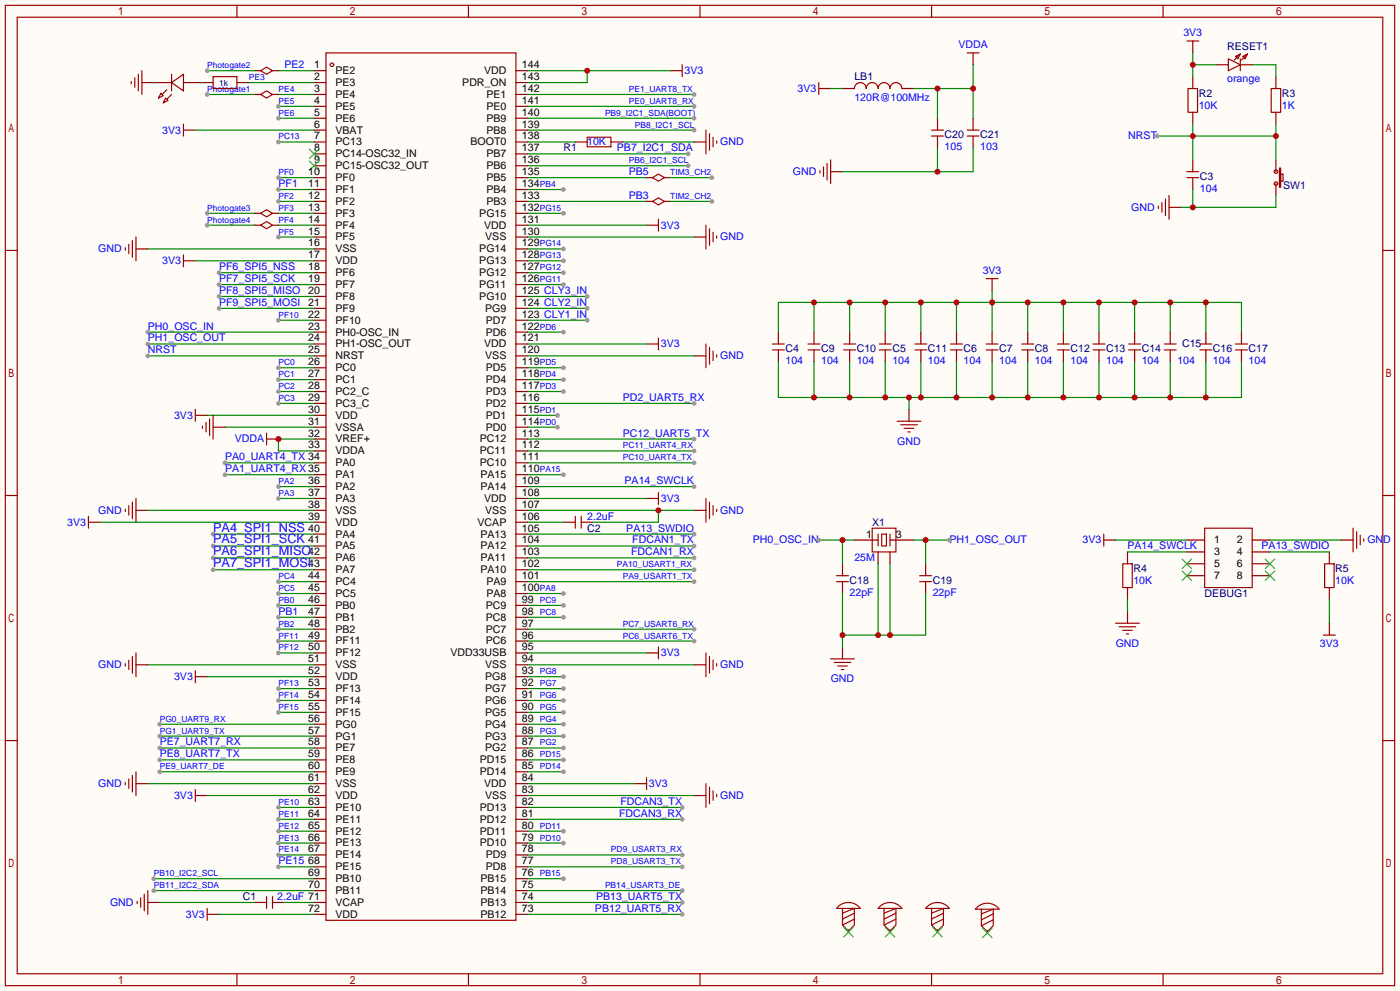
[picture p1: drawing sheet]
<svg xmlns="http://www.w3.org/2000/svg" width="299mm" height="212mm" viewBox="0 0 299 212" stroke-linecap="round" stroke-linejoin="round" font-family="sans-serif">
<defs><g id="words">
<g font-size="2.7" fill="#00f">
<text x="45.6" y="113.6">PA4_SPI1_NSS</text>
<text x="45.6" y="116.2">PA5_SPI1_SCK</text>
<text x="45.6" y="118.7">PA6_SPI1_MISO</text>
<text x="45.6" y="121.2">PA7_SPI1_MOSI</text>
</g>
<g font-size="2.3" fill="#00f">
<text x="205" y="10.3">VDDA</text>
<text x="253.1" y="7.7">3V3</text>
<text x="60.8" y="14.6">PE2</text>
<text x="146.4" y="15.8">3V3</text>
<text x="262.5" y="17.5">orange</text>
<text x="170.6" y="19.6">3V3</text>
<text x="182.8" y="21.7">120R@100MHz</text>
<text x="256.4" y="23.2">10K</text>
<text x="274.2" y="23.2">1K</text>
<text x="34.7" y="28.5">3V3</text>
<text x="241.3" y="29.8">NRST</text>
<text x="125.6" y="31.1">10K</text>
<text x="132" y="32.3">PB7_I2C1_SDA</text>
<text x="154.1" y="31.1">GND</text>
<text x="202.1" y="32.1">105</text>
<text x="209.7" y="32.1">103</text>
<text x="59.6" y="40">PF1</text>
<text x="134.5" y="37.4">PB5</text>
<text x="169.6" y="37.4">GND</text>
<text x="256.7" y="41">104</text>
<text x="134.5" y="42.5">PB3</text>
<text x="242" y="45">GND</text>
<text x="21" y="53.9">GND</text>
<text x="141.4" y="48.9">3V3</text>
<text x="154.1" y="51.4">GND</text>
<text x="34.7" y="56.5">3V3</text>
<text x="46.9" y="57.7">PF6_SPI5_NSS</text>
<text x="210.2" y="58.5">3V3</text>
<text x="46.9" y="60.3">PF7_SPI5_SCK</text>
<text x="46.9" y="62.8">PF8_SPI5_MISO</text>
<text x="46.9" y="65.4">PF9_SPI5_MOSI</text>
<text x="31.6" y="70.4">PH0_OSC_IN</text>
<text x="31.6" y="73">PH1_OSC_OUT</text>
<text x="31.6" y="75.5">NRST</text>
<text x="141.4" y="74.3">3V3</text>
<text x="154.1" y="76.8">GND</text>
<text x="168" y="77.8">104</text>
<text x="175.6" y="77.8">104</text>
<text x="183.3" y="77.8">104</text>
<text x="190.9" y="77.8">104</text>
<text x="198.5" y="77.8">104</text>
<text x="206.1" y="77.8">104</text>
<text x="213.7" y="77.8">104</text>
<text x="221.4" y="77.8">104</text>
<text x="229" y="77.8">104</text>
<text x="236.6" y="77.8">104</text>
<text x="244.2" y="77.8">104</text>
<text x="251.8" y="77.8">104</text>
<text x="259.5" y="77.8">104</text>
<text x="267.1" y="77.8">104</text>
<text x="37.2" y="89.5">3V3</text>
<text x="133.2" y="85.7">PD2_UART5_RX</text>
<text x="50.2" y="94.6">VDDA</text>
<text x="133.2" y="93.3">PC12_UART5_TX</text>
<text x="191.9" y="95.1">GND</text>
<text x="48.1" y="98.4">PA0_UART4_TX 34</text>
<text x="48.1" y="100.9">PA1_UART4_RX 35</text>
<text x="133.6" y="103.5">PA14_SWCLK</text>
<text x="141.4" y="107.3">3V3</text>
<text x="14.4" y="112.4">3V3</text>
<text x="21" y="109.8">GND</text>
<text x="125.6" y="111.1">2.2uF</text>
<text x="134" y="113.6">PA13_SWDIO</text>
<text x="154.1" y="109.8">GND</text>
<text x="135" y="118.7">FDCAN1_RX</text>
<text x="135.2" y="116.2">FDCAN1_TX</text>
<text x="161" y="116.2">PH0_OSC_IN</text>
<text x="182.8" y="120">25M</text>
<text x="203.1" y="116.2">PH1_OSC_OUT</text>
<text x="231.5" y="116.2">3V3</text>
<text x="241.2" y="117.4">PA14_SWCLK</text>
<text x="269.9" y="117.4">PA13_SWDIO</text>
<text x="292.5" y="116.2">GND</text>
<text x="242.4" y="124.8">10K</text>
<text x="285.6" y="124.8">10K</text>
<text x="59.6" y="131.4">PB1</text>
<text x="181.7" y="127.3">22pF</text>
<text x="199.5" y="127.3">22pF</text>
<text x="21" y="142.8">GND</text>
<text x="141.4" y="140.3">3V3</text>
<text x="154.1" y="142.8">GND</text>
<text x="238.7" y="138.3">GND</text>
<text x="282.3" y="138.3">3V3</text>
<text x="37.2" y="145.4">3V3</text>
<text x="177.7" y="145.9">GND</text>
<text x="34.2" y="159.3">PE7_UART7_RX</text>
<text x="34.2" y="161.9">PE8_UART7_TX</text>
<text x="21" y="168.2">GND</text>
<text x="37.2" y="170.8">3V3</text>
<text x="132.7" y="172">FDCAN3_TX</text>
<text x="138.8" y="168.2">3V3</text>
<text x="154.1" y="170.8">GND</text>
<text x="132.4" y="174.6">FDCAN3_RX</text>
<text x="59.6" y="184.7">PE15</text>
<text x="23.5" y="193.6">GND</text>
<text x="39.8" y="196.2">3V3</text>
<text x="59.3" y="192.4">2.2uF 71</text>
<text x="127.3" y="194.9">PB12_UART5_RX</text>
<text x="127.5" y="192.4">PB13_UART5_TX</text>
</g>
<g font-size="2.3" fill="#000080">
<text x="262.5" y="10.8">RESET1</text>
<text x="182.8" y="17.1">LB1</text>
<text x="256.4" y="20.7">R2</text>
<text x="274.2" y="20.7">R3</text>
<text x="202.1" y="29.6">C20</text>
<text x="209.7" y="29.6">C21</text>
<text x="120.5" y="32.3">R1</text>
<text x="256.7" y="38.4">C3</text>
<text x="274.4" y="40.5">SW1</text>
<text x="168" y="75.3">C4</text>
<text x="175.6" y="75.3">C9</text>
<text x="183.3" y="75.3">C10</text>
<text x="190.9" y="75.3">C5</text>
<text x="198.5" y="75.3">C11</text>
<text x="206.1" y="75.3">C6</text>
<text x="213.7" y="75.3">C7</text>
<text x="221.4" y="75.3">C8</text>
<text x="229" y="75.3">C12</text>
<text x="236.6" y="75.3">C13</text>
<text x="244.2" y="75.3">C14</text>
<text x="252.9" y="74.3">C15</text>
<text x="259.5" y="75.3">C16</text>
<text x="267.1" y="75.3">C17</text>
<text x="125.6" y="113.6">C2</text>
<text x="186.6" y="112.4">X1</text>
<text x="181.7" y="124.8">C18</text>
<text x="199.5" y="124.8">C19</text>
<text x="242.4" y="122.3">R4</text>
<text x="285.6" y="122.3">R5</text>
<text x="257.7" y="127.6">DEBUG1</text>
<text x="51.9" y="192.4">C1</text>
</g>
<g font-size="2.3">
<text x="67.2" y="14.6">1</text>
<text x="67.2" y="17.1">2</text>
<text x="71.8" y="15.8">PE2</text>
<text x="103.5" y="15.8">VDD</text>
<text x="111.6" y="17.1">143</text>
<text x="111.6" y="14.6">144</text>
<text x="67.2" y="19.6">3</text>
<text x="67.2" y="22.2">4</text>
<text x="71.8" y="18.4">PE3</text>
<text x="71.8" y="20.9">PE4</text>
<text x="71.8" y="23.5">PE5</text>
<text x="98.9" y="18.4">PDR_ON</text>
<text x="104" y="23.5">PE0</text>
<text x="104" y="20.9">PE1</text>
<text x="111.6" y="22.2">141</text>
<text x="111.6" y="19.6">142</text>
<text x="67.2" y="24.7">5</text>
<text x="67.2" y="27.3">6</text>
<text x="67.2" y="29.8">7</text>
<text x="71.8" y="26">PE6</text>
<text x="71.8" y="28.5">VBAT</text>
<text x="104" y="28.5">PB8</text>
<text x="104" y="26">PB9</text>
<text x="111.6" y="29.8">138</text>
<text x="111.6" y="27.3">139</text>
<text x="111.6" y="24.7">140</text>
<text x="67.2" y="32.3">8</text>
<text x="67.2" y="34.9">9</text>
<text x="71.8" y="31.1">PC13</text>
<text x="71.8" y="33.6">PC14-OSC32_IN</text>
<text x="100.6" y="31.1">BOOT0</text>
<text x="104" y="33.6">PB7</text>
<text x="111.6" y="34.9">136</text>
<text x="111.6" y="32.3">137</text>
<text x="65.9" y="37.4">10</text>
<text x="65.9" y="40">11</text>
<text x="71.8" y="36.2">PC15-OSC32_OUT</text>
<text x="71.8" y="38.7">PF0</text>
<text x="71.8" y="41.2">PF1</text>
<text x="104" y="41.2">PB4</text>
<text x="104" y="38.7">PB5</text>
<text x="104" y="36.2">PB6</text>
<text x="111.6" y="40">134</text>
<text x="111.6" y="37.4">135</text>
<text x="65.9" y="42.5">12</text>
<text x="65.9" y="45">13</text>
<text x="65.9" y="47.6">14</text>
<text x="71.8" y="43.8">PF2</text>
<text x="71.8" y="46.3">PF3</text>
<text x="102.5" y="46.3">PG15</text>
<text x="104" y="43.8">PB3</text>
<text x="111.6" y="47.6">131</text>
<text x="111.6" y="45">132</text>
<text x="111.6" y="42.5">133</text>
<text x="65.9" y="50.1">15</text>
<text x="65.9" y="52.7">16</text>
<text x="71.8" y="48.9">PF4</text>
<text x="71.8" y="51.4">PF5</text>
<text x="71.8" y="53.9">VSS</text>
<text x="102.5" y="53.9">PG14</text>
<text x="103.5" y="48.9">VDD</text>
<text x="103.8" y="51.4">VSS</text>
<text x="111.6" y="52.7">129</text>
<text x="111.6" y="50.1">130</text>
<text x="65.9" y="55.2">17</text>
<text x="65.9" y="57.7">18</text>
<text x="71.8" y="56.5">VDD</text>
<text x="71.8" y="59">PF6</text>
<text x="102.5" y="59">PG12</text>
<text x="102.5" y="56.5">PG13</text>
<text x="111.6" y="57.7">127</text>
<text x="111.6" y="55.2">128</text>
<text x="65.9" y="60.3">19</text>
<text x="65.9" y="62.8">20</text>
<text x="65.9" y="65.4">21</text>
<text x="71.8" y="61.6">PF7</text>
<text x="71.8" y="64.1">PF8</text>
<text x="102.5" y="64.1">PG10</text>
<text x="102.5" y="61.6">PG11</text>
<text x="111.6" y="65.4">124 CLY2_IN</text>
<text x="111.6" y="62.8">125 CLY3_IN</text>
<text x="111.6" y="60.3">126</text>
<text x="65.9" y="67.9">22</text>
<text x="65.9" y="70.4">23</text>
<text x="71.8" y="66.6">PF9</text>
<text x="71.8" y="69.2">PF10</text>
<text x="71.8" y="71.7">PH0-OSC_IN</text>
<text x="103.8" y="66.6">PG9</text>
<text x="103.9" y="71.7">PD6</text>
<text x="103.9" y="69.2">PD7</text>
<text x="111.6" y="70.4">122</text>
<text x="111.6" y="67.9">123 CLY1_IN</text>
<text x="65.9" y="73">24</text>
<text x="65.9" y="75.5">25</text>
<text x="71.8" y="74.3">PH1-OSC_OUT</text>
<text x="71.8" y="76.8">NRST</text>
<text x="103.5" y="74.3">VDD</text>
<text x="103.8" y="76.8">VSS</text>
<text x="111.6" y="75.5">120</text>
<text x="111.6" y="73">121</text>
<text x="65.9" y="78.1">26</text>
<text x="65.9" y="80.6">27</text>
<text x="65.9" y="83.1">28</text>
<text x="71.8" y="79.3">PC0</text>
<text x="71.8" y="81.9">PC1</text>
<text x="103.9" y="81.9">PD4</text>
<text x="103.9" y="79.3">PD5</text>
<text x="111.6" y="83.1">117</text>
<text x="111.6" y="80.6">118</text>
<text x="111.6" y="78.1">119</text>
<text x="65.9" y="85.7">29</text>
<text x="65.9" y="88.2">30</text>
<text x="71.8" y="84.4">PC2_C</text>
<text x="71.8" y="87">PC3_C</text>
<text x="71.8" y="89.5">VDD</text>
<text x="103.9" y="89.5">PD1</text>
<text x="103.9" y="87">PD2</text>
<text x="103.9" y="84.4">PD3</text>
<text x="111.6" y="88.2">115</text>
<text x="111.6" y="85.7">116</text>
<text x="65.9" y="90.8">31</text>
<text x="65.9" y="93.3">32</text>
<text x="65.9" y="95.8">33</text>
<text x="71.8" y="92">VSSA</text>
<text x="71.8" y="94.6">VREF+</text>
<text x="102.7" y="94.6">PC12</text>
<text x="103.9" y="92">PD0</text>
<text x="111.6" y="95.8">112</text>
<text x="111.6" y="93.3">113</text>
<text x="111.6" y="90.8">114</text>
<text x="71.8" y="97.1">VDDA</text>
<text x="71.8" y="99.7">PA0</text>
<text x="102.7" y="99.7">PC10</text>
<text x="102.7" y="97.1">PC11</text>
<text x="111.6" y="100.9">110</text>
<text x="111.6" y="98.4">111</text>
<text x="65.9" y="103.5">36</text>
<text x="65.9" y="106">37</text>
<text x="71.8" y="102.2">PA1</text>
<text x="71.8" y="104.7">PA2</text>
<text x="71.8" y="107.3">PA3</text>
<text x="102.8" y="104.7">PA14</text>
<text x="102.8" y="102.2">PA15</text>
<text x="103.5" y="107.3">VDD</text>
<text x="111.6" y="106">108</text>
<text x="111.6" y="103.5">109</text>
<text x="65.9" y="108.5">38</text>
<text x="65.9" y="111.1">39</text>
<text x="65.9" y="113.6">40</text>
<text x="71.8" y="109.8">VSS</text>
<text x="71.8" y="112.4">VDD</text>
<text x="102.2" y="112.4">VCAP</text>
<text x="103.8" y="109.8">VSS</text>
<text x="111.6" y="113.6">105</text>
<text x="111.6" y="111.1">106</text>
<text x="111.6" y="108.5">107</text>
<text x="65.9" y="116.2">41</text>
<text x="65.9" y="118.7">42</text>
<text x="71.8" y="114.9">PA4</text>
<text x="71.8" y="117.4">PA5</text>
<text x="71.8" y="120">PA6</text>
<text x="102.8" y="120">PA11</text>
<text x="102.8" y="117.4">PA12</text>
<text x="102.8" y="114.9">PA13</text>
<text x="111.6" y="118.7">103</text>
<text x="111.6" y="116.2">104</text>
<text x="185.3" y="114.9">1</text>
<text x="191.6" y="114.9">3</text>
<text x="259.7" y="116.2">1</text>
<text x="259.7" y="118.7">3</text>
<text x="264.6" y="116.2">2</text>
<text x="264.6" y="118.7">4</text>
<text x="65.9" y="121.2">43</text>
<text x="65.9" y="123.8">44</text>
<text x="71.8" y="122.5">PA7</text>
<text x="71.8" y="125.1">PC4</text>
<text x="102.8" y="122.5">PA10</text>
<text x="104" y="125.1">PA9</text>
<text x="111.6" y="123.8">101</text>
<text x="111.6" y="121.2">102</text>
<text x="259.7" y="121.2">5</text>
<text x="259.7" y="123.8">7</text>
<text x="264.6" y="121.2">6</text>
<text x="264.6" y="123.8">8</text>
<text x="65.9" y="126.3">45</text>
<text x="65.9" y="128.9">46</text>
<text x="65.9" y="131.4">47</text>
<text x="71.8" y="127.6">PC5</text>
<text x="71.8" y="130.1">PB0</text>
<text x="103.9" y="130.1">PC9</text>
<text x="104" y="127.6">PA8</text>
<text x="111.6" y="131.4">98</text>
<text x="111.6" y="128.9">99</text>
<text x="111.6" y="126.3">100</text>
<text x="65.9" y="133.9">48</text>
<text x="65.9" y="136.5">49</text>
<text x="71.8" y="132.7">PB1</text>
<text x="71.8" y="135.2">PB2</text>
<text x="71.8" y="137.8">PF11</text>
<text x="103.9" y="137.8">PC6</text>
<text x="103.9" y="135.2">PC7</text>
<text x="103.9" y="132.7">PC8</text>
<text x="111.6" y="136.5">96</text>
<text x="111.6" y="133.9">97</text>
<text x="65.9" y="139">50</text>
<text x="65.9" y="141.6">51</text>
<text x="71.8" y="140.3">PF12</text>
<text x="71.8" y="142.8">VSS</text>
<text x="96.4" y="140.3">VDD33USB</text>
<text x="103.8" y="142.8">VSS</text>
<text x="111.6" y="141.6">94</text>
<text x="111.6" y="139">95</text>
<text x="65.9" y="144.1">52</text>
<text x="65.9" y="146.6">53</text>
<text x="65.9" y="149.2">54</text>
<text x="71.8" y="145.4">VDD</text>
<text x="71.8" y="147.9">PF13</text>
<text x="103.8" y="147.9">PG7</text>
<text x="103.8" y="145.4">PG8</text>
<text x="111.6" y="149.2">91</text>
<text x="111.6" y="146.6">92</text>
<text x="111.6" y="144.1">93</text>
<text x="65.9" y="151.7">55</text>
<text x="65.9" y="154.3">56</text>
<text x="71.8" y="150.5">PF14</text>
<text x="71.8" y="153">PF15</text>
<text x="71.8" y="155.5">PG0</text>
<text x="103.8" y="155.5">PG4</text>
<text x="103.8" y="153">PG5</text>
<text x="103.8" y="150.5">PG6</text>
<text x="111.6" y="154.3">89</text>
<text x="111.6" y="151.7">90</text>
<text x="65.9" y="156.8">57</text>
<text x="65.9" y="159.3">58</text>
<text x="65.9" y="161.9">59</text>
<text x="71.8" y="158.1">PG1</text>
<text x="71.8" y="160.6">PE7</text>
<text x="103.8" y="160.6">PG2</text>
<text x="103.8" y="158.1">PG3</text>
<text x="111.6" y="161.9">86</text>
<text x="111.6" y="159.3">87</text>
<text x="111.6" y="156.8">88</text>
<text x="65.9" y="164.4">60</text>
<text x="65.9" y="167">61</text>
<text x="71.8" y="163.2">PE8</text>
<text x="71.8" y="165.7">PE9</text>
<text x="102.7" y="165.7">PD14</text>
<text x="102.7" y="163.2">PD15</text>
<text x="111.6" y="167">84</text>
<text x="111.6" y="164.4">85</text>
<text x="65.9" y="169.5">62</text>
<text x="65.9" y="172">63</text>
<text x="71.8" y="168.2">VSS</text>
<text x="71.8" y="170.8">VDD</text>
<text x="71.8" y="173.3">PE10</text>
<text x="102.7" y="173.3">PD13</text>
<text x="103.5" y="168.2">VDD</text>
<text x="103.8" y="170.8">VSS</text>
<text x="111.6" y="172">82</text>
<text x="111.6" y="169.5">83</text>
<text x="65.9" y="174.6">64</text>
<text x="65.9" y="177.1">65</text>
<text x="65.9" y="179.7">66</text>
<text x="71.8" y="175.9">PE11</text>
<text x="71.8" y="178.4">PE12</text>
<text x="102.7" y="178.4">PD11</text>
<text x="102.7" y="175.9">PD12</text>
<text x="111.6" y="179.7">79</text>
<text x="111.6" y="177.1">80</text>
<text x="111.6" y="174.6">81</text>
<text x="65.9" y="182.2">67</text>
<text x="65.9" y="184.7">68</text>
<text x="71.8" y="180.9">PE13</text>
<text x="71.8" y="183.5">PE14</text>
<text x="102.7" y="180.9">PD10</text>
<text x="103.9" y="183.5">PD9</text>
<text x="111.6" y="184.7">77</text>
<text x="111.6" y="182.2">78</text>
<text x="65.9" y="187.3">69</text>
<text x="65.9" y="189.8">70</text>
<text x="71.8" y="186">PE15</text>
<text x="71.8" y="188.6">PB10</text>
<text x="71.8" y="191.1">PB11</text>
<text x="102.8" y="191.1">PB14</text>
<text x="102.8" y="188.6">PB15</text>
<text x="103.9" y="186">PD8</text>
<text x="111.6" y="189.8">75</text>
<text x="111.6" y="187.3">76</text>
<text x="65.9" y="194.9">72</text>
<text x="71.8" y="193.6">VCAP</text>
<text x="71.8" y="196.2">VDD</text>
<text x="102.8" y="196.2">PB12</text>
<text x="102.8" y="193.6">PB13</text>
<text x="111.6" y="194.9">73</text>
<text x="111.6" y="192.4">74</text>
</g>
<g font-size="1.8" fill="#00f">
<text x="44.3" y="14.6">Photogate2</text>
<text x="53.2" y="17.1">PE3</text>
<text x="44.3" y="19.6">Photogate1</text>
<text x="59.6" y="19.6">PE4</text>
<text x="59.6" y="22.2">PE5</text>
<text x="134.5" y="19.6">PE1_UART8_TX</text>
<text x="134.5" y="22.2">PE0_UART8_RX</text>
<text x="59.6" y="29.8">PC13</text>
<text x="59.6" y="24.7">PE6</text>
<text x="129.4" y="24.7">PB9_I2C1_SDA(BOOT)</text>
<text x="135.8" y="27.3">PB8_I2C1_SCL</text>
<text x="134.5" y="34.9">PB6_I2C1_SCL</text>
<text x="59.6" y="37.4">PF0</text>
<text x="115.4" y="40">PB4</text>
<text x="143.4" y="37.4">TIM3_CH2</text>
<text x="44.3" y="45">Photogate3</text>
<text x="44.3" y="47.6">Photogate4</text>
<text x="59.6" y="42.5">PF2</text>
<text x="59.6" y="45">PF3</text>
<text x="59.6" y="47.6">PF4</text>
<text x="115.4" y="45">PG15</text>
<text x="143.4" y="42.5">TIM2_CH2</text>
<text x="59.6" y="50.1">PF5</text>
<text x="115.4" y="52.7">PG14</text>
<text x="115.4" y="55.2">PG13</text>
<text x="115.4" y="57.7">PG12</text>
<text x="115.4" y="60.3">PG11</text>
<text x="59.6" y="67.9">PF10</text>
<text x="115.4" y="70.4">PD6</text>
<text x="59.6" y="78.1">PC0</text>
<text x="59.6" y="80.6">PC1</text>
<text x="59.6" y="83.1">PC2</text>
<text x="115.4" y="78.1">PD5</text>
<text x="115.4" y="80.6">PD4</text>
<text x="115.4" y="83.1">PD3</text>
<text x="59.6" y="85.7">PC3</text>
<text x="115.4" y="88.2">PD1</text>
<text x="115.4" y="90.8">PD0</text>
<text x="133.2" y="95.8">PC11_UART4_RX</text>
<text x="115.4" y="100.9">PA15</text>
<text x="133.2" y="98.4">PC10_UART4_TX</text>
<text x="59.6" y="103.5">PA2</text>
<text x="59.6" y="106">PA3</text>
<text x="59.6" y="123.8">PC4</text>
<text x="132" y="121.2">PA10_USART1_RX</text>
<text x="133.2" y="123.8">PA9_USART1_TX</text>
<text x="59.6" y="126.3">PC5</text>
<text x="59.6" y="128.9">PB0</text>
<text x="115.4" y="131.4">PC8</text>
<text x="115.4" y="126.3">PA8</text>
<text x="115.4" y="128.9">PC9</text>
<text x="59.6" y="133.9">PB2</text>
<text x="59.6" y="136.5">PF11</text>
<text x="133.2" y="133.9">PC7_USART6_RX</text>
<text x="133.2" y="136.5">PC6_USART6_TX</text>
<text x="59.6" y="139">PF12</text>
<text x="59.6" y="146.6">PF13</text>
<text x="59.6" y="149.2">PF14</text>
<text x="115.4" y="144.1">PG8</text>
<text x="115.4" y="146.6">PG7</text>
<text x="115.4" y="149.2">PG6</text>
<text x="34.2" y="154.3">PG0_UART9_RX</text>
<text x="59.6" y="151.7">PF15</text>
<text x="115.4" y="154.3">PG4</text>
<text x="115.4" y="151.7">PG5</text>
<text x="34.2" y="156.8">PG1_UART9_TX</text>
<text x="115.4" y="156.8">PG3</text>
<text x="115.4" y="159.3">PG2</text>
<text x="115.4" y="161.9">PD15</text>
<text x="34.2" y="164.4">PE9_UART7_DE</text>
<text x="115.4" y="164.4">PD14</text>
<text x="59.6" y="172">PE10</text>
<text x="59.6" y="174.6">PE11</text>
<text x="59.6" y="177.1">PE12</text>
<text x="59.6" y="179.7">PE13</text>
<text x="115.4" y="177.1">PD11</text>
<text x="115.4" y="179.7">PD10</text>
<text x="59.6" y="182.2">PE14</text>
<text x="130.7" y="184.7">PD8_USART3_TX</text>
<text x="130.7" y="182.2">PD9_USART3_RX</text>
<text x="32.9" y="187.3">PB10_I2C2_SCL</text>
<text x="32.9" y="189.8">PB11_I2C2_SDA</text>
<text x="115.4" y="187.3">PB15</text>
<text x="129.4" y="189.8">PB14_USART3_DE</text>
</g>
<text font-size="1.8" fill="#000080" x="46.9" y="18.4">1k</text>
</g></defs>
<path d="M0 0h299.5v211.8h-299.5z" fill="#fffcf7"/>
<g fill="none" stroke="#a10000" stroke-width=".25">
<path d="M1.1 1.1h297.2v209.6h-297.2zM3.7 3.7h292.1v204.5h-292.1zM50.7 1.1v2.6M69.7 11.3h40.7v185.4h-40.7zM100.2 1.1v2.6M145.9 13.8v2.6M149.7 1.1v2.6M175.1 17.7v2.5M182.8 18.9a1.27 1.27 0 0 1 1.2-1.2 1.27 1.27 0 0 1 1.3 1.2 1.27 1.27 0 0 1 1.3-1.2 1.27 1.27 0 0 1 1.2 1.2 1.27 1.27 0 0 1 1.3-1.2 1.27 1.27 0 0 1 1.3 1.2 1.27 1.27 0 0 1 1.2-1.2 1.27 1.27 0 0 1 1.3 1.2M199.3 1.1v2.6M206.9 11.3h2.5M248.8 1.1v2.6"/>
<path d="M253.9 8.8h2.5M254.1 18.9h2.1v5.1h-2.1zM262.8 12.6l2.5 1.2-2.5 1.3zM264.3 12.1l1-.5-.5 1zM265.3 11.6l-1.3 1.2M265.3 12.6v2.5M265.8 12.1l1-.5-.5 1zM266.8 11.6l-1.2 1.2M271.9 18.9h2v5.1h-2zM39.2 26.5v2.6M125.6 29.3h5.1v2.1h-5.1zM151 27.8v5.1"/>
<path d="M151.8 28.6v3.5M152.5 29.3v2.1M153.3 30.1v.5M175.4 36.4v.6M176.1 35.7v2M176.9 34.9v3.6M177.7 34.2v5M199.3 29.1h2.5M199.3 27.8h2.5M206.9 29.1h2.5M206.9 27.8h2.5M253.9 38h2.5"/>
<path d="M253.9 36.7h2.5M273.7 35.9h.2v4.1h-.2zM273.9 37.2h.5v1.5h-.5zM1.1 53.5h2.6M26.8 53v.5M27.6 52.2v2M28.3 51.4v3.6M29.1 50.7v5.1M39.2 54.5v2.5M140.8 46.9v2.5M151 48.1v5.1M151.8 48.9v3.6"/>
<path d="M152.5 49.7v2M153.3 50.4v.5M210.9 59.6h2.6M247.8 44.1v.5M248.5 43.3v2M249.3 42.5v3.6M250.1 41.8v5.1M295.8 53.5h2.5M140.8 72.3v2.5M151 73.5v5.1M151.8 74.3v3.6M152.5 75.1v2"/>
<path d="M153.3 75.8v.5M165.2 74.8h2.6M165.2 73.5h2.6M172.8 74.8h2.6M172.8 73.5h2.6M180.5 74.8h2.5M180.5 73.5h2.5M188.1 74.8h2.5M188.1 73.5h2.5M195.7 74.8h2.5M195.7 73.5h2.5M203.3 74.8h2.6"/>
<path d="M203.3 73.5h2.6M210.9 74.8h2.6M210.9 73.5h2.6M218.6 74.8h2.5M218.6 73.5h2.5M226.2 74.8h2.5M226.2 73.5h2.5M233.8 74.8h2.5M233.8 73.5h2.5M241.4 74.8h2.6M241.4 73.5h2.6M249 74.8h2.6"/>
<path d="M249 73.5h2.6M256.7 74.8h2.5M256.7 73.5h2.5M264.3 74.8h2.5M264.3 73.5h2.5M41.8 87.5v2.5M57 92.6v2.5M191.9 90h5.1M192.7 90.8h3.5M193.4 91.6h2.1M194.2 92.3h.5M1.1 105.9h2.6"/>
<path d="M18.9 110.4v2.5M26.8 108.8v.5M27.6 108.1v2M28.3 107.3v3.6M29.1 106.6v5M123.1 110.4v2.5M124.3 110.4v2.5M140.8 105.3v2.5M151 106.6v5M151.8 107.3v3.6M152.5 108.1v2M153.3 108.8v.5"/>
<path d="M186.6 112.9h5v5.1h-5zM187.8 114.2v2.5M188.6 114.2h1v2.5h-1zM190.4 114.2v2.5M236.1 114.2v2.5M257.7 112.9h10.1v12.7h-10.1zM289.4 112.9v5.1M290.2 113.7v3.5M291 114.4v2.1M291.7 115.2v.5M295.8 105.9h2.5M29.1 139.6v5.1"/>
<path d="M140.8 138.3v2.5M151 139.6v5.1M178.9 124.3h2.6M178.9 123.1h2.6M196.7 124.3h2.6M196.7 123.1h2.6M238.6 133.2h5.1M239.4 134h3.6M240.2 120.5h2v5.1h-2zM240.2 134.7h2M240.9 135.5h.5M283.1 135.8h2.5"/>
<path d="M283.3 120.5h2.1v5.1h-2.1zM1.1 158.3h2.6M26.8 141.9v.5M27.6 141.1v2M28.3 140.3v3.6M41.8 143.4v2.5M151.8 140.3v3.6M152.5 141.1v2M153.3 141.9v.5M177.7 140.8h5.1M178.4 141.6h3.6M179.2 142.4h2"/>
<path d="M180 143.1h.5M295.8 158.3h2.5M26.8 167.3v.5M27.6 166.5v2M28.3 165.7v3.6M29.1 165v5.1M41.8 168.8v2.5M138.3 166.2v2.6M151 167.5v5.1M151.8 168.3v3.5M152.5 169v2.1M153.3 169.8v.5"/>
<path d="M29.3 192.7v.5M30.1 191.9v2M30.9 191.1v3.6M31.6 190.4v5.1M44.3 194.2v2.5M57 191.6v2.6M58.3 191.6v2.6M50.7 208.2v2.5M100.2 208.2v2.5M149.7 208.2v2.5M199.3 208.2v2.5M248.8 208.2v2.5"/>
<circle cx="71" cy="13.8" r=".38"/>
<circle cx="272.9" cy="36.7" r=".38"/>
<circle cx="272.9" cy="39.2" r=".38"/>
</g>
<g fill="none" stroke="#870000" stroke-width=".25">
<path d="M67.2 15.1h2.5M67.2 17.7h2.5M110.4 15.1h2.5M110.4 17.7h2.5M143.4 15.1h2.5M175.1 18.9h2.6M180.2 18.9h2.6M192.9 18.9h2.6M208.2 11.3v2.5M255.1 8.8v2.5M255.1 16.4v2.5M260.2 13.8h2.6"/>
<path d="M265.3 13.8h2.5M272.9 16.4v2.5M39.2 27.8h2.6M67.2 27.8h2.5M67.2 30.4h2.5M67.2 20.2h2.5M67.2 22.7h2.5M67.2 25.3h2.5M67.2 32.9h2.5M67.2 35.4h2.5M67.2 38h2.5M110.4 27.8h2.5"/>
<path d="M110.4 30.4h2.5M110.4 20.2h2.5M110.4 22.7h2.5M110.4 25.3h2.5M110.4 32.9h2.5M110.4 35.4h2.5M110.4 38h2.5M123.1 30.4h2.5M130.7 30.4h2.5M148.5 30.4h2.5M177.7 36.7h2.5M200.5 25.3v2.5"/>
<path d="M200.5 29.1v2.5M208.2 25.3v2.5M208.2 29.1v2.5M255.1 24v2.5M255.1 34.2v2.5M255.1 38v2.5M272.9 24v2.5M272.9 34.2v2.5M272.9 39.2v2.6M29.1 53.2h2.5M39.2 55.8h2.6M67.2 55.8h2.5"/>
<path d="M67.2 48.1h2.5M67.2 53.2h2.5M67.2 50.7h2.5M67.2 40.5h2.5M67.2 43.1h2.5M67.2 45.6h2.5M67.2 58.3h2.5M110.4 55.8h2.5M110.4 48.1h2.5M110.4 53.2h2.5M110.4 50.7h2.5M110.4 40.5h2.5"/>
<path d="M110.4 43.1h2.5M110.4 45.6h2.5M110.4 58.3h2.5M138.3 48.1h2.5M148.5 50.7h2.5M212.2 59.6v2.5M250.1 44.3h2.5M67.2 73.5h2.5M67.2 76.1h2.5M67.2 60.8h2.5M67.2 63.4h2.5M67.2 65.9h2.5"/>
<path d="M67.2 68.5h2.5M67.2 71h2.5M67.2 78.6h2.5M110.4 73.5h2.5M110.4 76.1h2.5M110.4 60.8h2.5M110.4 63.4h2.5M110.4 65.9h2.5M110.4 68.5h2.5M110.4 71h2.5M110.4 78.6h2.5M138.3 73.5h2.5"/>
<path d="M148.5 76.1h2.5M166.5 71v2.5M166.5 74.8v2.5M174.1 71v2.5M174.1 74.8v2.5M181.7 71v2.5M181.7 74.8v2.5M189.4 71v2.5M189.4 74.8v2.5M197 71v2.5M197 74.8v2.5M204.6 71v2.5"/>
<path d="M204.6 74.8v2.5M212.2 71v2.5M212.2 74.8v2.5M219.8 71v2.5M219.8 74.8v2.5M227.5 71v2.5M227.5 74.8v2.5M235.1 71v2.5M235.1 74.8v2.5M242.7 71v2.5M242.7 74.8v2.5M250.3 71v2.5"/>
<path d="M250.3 74.8v2.5M257.9 71v2.5M257.9 74.8v2.5M265.6 71v2.5M265.6 74.8v2.5M41.8 88.8h2.5M57 93.9h2.6M67.2 88.8h2.5M67.2 93.9h2.5M67.2 81.2h2.5M67.2 83.7h2.5M67.2 86.2h2.5"/>
<path d="M67.2 91.3h2.5M67.2 96.4h2.5M67.2 98.9h2.5M110.4 88.8h2.5M110.4 93.9h2.5M110.4 81.2h2.5M110.4 83.7h2.5M110.4 86.2h2.5M110.4 91.3h2.5M110.4 96.4h2.5M110.4 98.9h2.5M194.4 87.5v2.5"/>
<path d="M18.9 111.6h2.6M29.1 109.1h2.5M67.2 111.6h2.5M67.2 106.6h2.5M67.2 109.1h2.5M67.2 101.5h2.5M67.2 104h2.5M67.2 114.2h2.5M67.2 116.7h2.5M67.2 119.3h2.5M110.4 111.6h2.5M110.4 106.6h2.5"/>
<path d="M110.4 109.1h2.5M110.4 101.5h2.5M110.4 104h2.5M110.4 114.2h2.5M110.4 116.7h2.5M110.4 119.3h2.5M120.5 111.6h2.6M124.3 111.6h2.6M138.3 106.6h2.5M148.5 109.1h2.5M182.8 115.4h5M187.8 118v2.5"/>
<path d="M190.4 115.4h5.1M190.4 118v2.5M236.1 115.4h2.5M241.2 118v2.5M253.9 115.4h3.8M253.9 118h3.8M267.8 115.4h3.9M267.8 118h3.9M284.4 118v2.5M286.9 115.4h2.5M67.2 139.6h2.5M67.2 121.8h2.5"/>
<path d="M67.2 124.3h2.5M67.2 126.9h2.5M67.2 129.4h2.5M67.2 132h2.5M67.2 134.5h2.5M67.2 137h2.5M110.4 139.6h2.5M110.4 121.8h2.5M110.4 124.3h2.5M110.4 126.9h2.5M110.4 129.4h2.5M110.4 132h2.5"/>
<path d="M110.4 134.5h2.5M110.4 137h2.5M138.3 139.6h2.5M180.2 120.5v2.6M180.2 124.3v2.6M180.2 138.3v2.5M198 120.5v2.6M198 124.3v2.6M241.2 125.6v2.5M241.2 130.7v2.5M253.9 120.5h3.8M253.9 123.1h3.8"/>
<path d="M267.8 120.5h3.9M267.8 123.1h3.9M284.4 125.6v2.5M284.4 133.2v2.6M29.1 142.1h2.5M41.8 144.7h2.5M67.2 144.7h2.5M67.2 142.1h2.5M67.2 147.2h2.5M67.2 149.7h2.5M67.2 152.3h2.5M67.2 154.8h2.5"/>
<path d="M67.2 157.4h2.5M67.2 159.9h2.5M110.4 144.7h2.5M110.4 142.1h2.5M110.4 147.2h2.5M110.4 149.7h2.5M110.4 152.3h2.5M110.4 154.8h2.5M110.4 157.4h2.5M110.4 159.9h2.5M148.5 142.1h2.5M29.1 167.5h2.5"/>
<path d="M41.8 170.1h2.5M67.2 170.1h2.5M67.2 167.5h2.5M67.2 162.4h2.5M67.2 165h2.5M67.2 172.6h2.5M67.2 175.1h2.5M67.2 177.7h2.5M110.4 170.1h2.5M110.4 167.5h2.5M110.4 162.4h2.5M110.4 165h2.5"/>
<path d="M110.4 172.6h2.5M110.4 175.1h2.5M110.4 177.7h2.5M135.8 167.5h2.5M148.5 170.1h2.5M31.6 192.9h2.6M44.3 195.5h2.6M54.5 192.9h2.5M58.3 192.9h2.5M67.2 195.5h2.5M67.2 192.9h2.5M67.2 180.2h2.5"/>
<path d="M67.2 182.8h2.5M67.2 185.3h2.5M67.2 187.8h2.5M67.2 190.4h2.5M110.4 195.5h2.5M110.4 192.9h2.5M110.4 180.2h2.5M110.4 182.8h2.5M110.4 185.3h2.5M110.4 187.8h2.5M110.4 190.4h2.5"/>
</g>
<path d="M66.2 31.9l2 2M66.2 34.4l2 2M68.2 31.9l-2 2M68.2 34.4l-2 2M252.9 119.5l2 2M254.9 119.5l-2 2M270.6 119.5l2.1 2M272.7 119.5l-2.1 2M252.9 122l2 2.1M254.9 122l-2 2.1M270.6 122l2.1 2.1M272.7 122l-2.1 2.1" fill="none" stroke="#3c3" stroke-width=".25"/>
<path d="M255.1 11.3v5.1M255.1 13.8h5.1" fill="none" stroke="#008700" stroke-width=".25"/>
<circle cx="255.1" cy="13.8" r=".63" fill="#c00"/>
<path d="M247.5 29.1h25.4M255.1 26.5v7.7M272.9 26.5v7.7" fill="none" stroke="#008700" stroke-width=".25"/>
<g fill="#c00">
<circle cx="255.1" cy="29.1" r=".63"/>
<circle cx="272.9" cy="29.1" r=".63"/>
</g>
<circle cx="247.5" cy="29.1" r=".51" fill="#999"/>
<path d="M255.1 40.5v3.8M272.9 41.8v2.5h-20.3" fill="none" stroke="#008700" stroke-width=".25"/>
<circle cx="255.1" cy="44.3" r=".63" fill="#c00"/>
<g fill="none" stroke="#008700" stroke-width=".25">
<path d="M166.5 71v-6.4h99.1v6.4M174.1 64.6v6.4M181.7 64.6v6.4M189.4 64.6v6.4M197 64.6v6.4M204.6 64.6v6.4M212.2 62.1v8.9M219.8 64.6v6.4M227.5 64.6v6.4M235.1 64.6v6.4M242.7 64.6v6.4M250.3 64.6v6.4"/>
<path d="M257.9 64.6v6.4"/>
</g>
<g fill="#c00">
<circle cx="212.2" cy="64.6" r=".63"/>
<circle cx="219.8" cy="64.6" r=".63"/>
<circle cx="204.6" cy="64.6" r=".63"/>
<circle cx="197" cy="64.6" r=".63"/>
<circle cx="189.4" cy="64.6" r=".63"/>
<circle cx="181.7" cy="64.6" r=".63"/>
<circle cx="174.1" cy="64.6" r=".63"/>
<circle cx="227.5" cy="64.6" r=".63"/>
<circle cx="235.1" cy="64.6" r=".63"/>
<circle cx="242.7" cy="64.6" r=".63"/>
<circle cx="250.3" cy="64.6" r=".63"/>
<circle cx="257.9" cy="64.6" r=".63"/>
</g>
<g fill="none" stroke="#008700" stroke-width=".25">
<path d="M166.5 77.3v7.7h99.1v-7.7M174.1 77.3v7.7M181.7 77.3v7.7M189.4 77.3v7.7M197 77.3v7.7M204.6 77.3v7.7M212.2 77.3v7.7M219.8 77.3v7.7M227.5 77.3v7.7M235.1 77.3v7.7M242.7 77.3v7.7M250.3 77.3v7.7"/>
<path d="M257.9 77.3v7.7M194.4 85v2.5"/>
</g>
<g fill="#c00">
<circle cx="194.4" cy="85" r=".63"/>
<circle cx="174.1" cy="85" r=".63"/>
<circle cx="181.7" cy="85" r=".63"/>
<circle cx="189.4" cy="85" r=".63"/>
<circle cx="197" cy="85" r=".63"/>
<circle cx="204.6" cy="85" r=".63"/>
<circle cx="212.2" cy="85" r=".63"/>
<circle cx="219.8" cy="85" r=".63"/>
<circle cx="227.5" cy="85" r=".63"/>
<circle cx="235.1" cy="85" r=".63"/>
<circle cx="242.7" cy="85" r=".63"/>
<circle cx="250.3" cy="85" r=".63"/>
<circle cx="257.9" cy="85" r=".63"/>
</g>
<path d="M175.1 115.4h7.7M180.2 115.4v5.1" fill="none" stroke="#008700" stroke-width=".25"/>
<circle cx="180.2" cy="115.4" r=".63" fill="#c00"/>
<circle cx="175.1" cy="115.4" r=".51" fill="#999"/>
<path d="M195.5 115.4h7.6M198 115.4v5.1" fill="none" stroke="#008700" stroke-width=".25"/>
<circle cx="198" cy="115.4" r=".63" fill="#c00"/>
<circle cx="203.1" cy="115.4" r=".51" fill="#999"/>
<path d="M180.2 126.9v11.4M187.8 120.5v15.3M190.4 120.5v15.3M198 126.9v8.9h-17.8" fill="none" stroke="#008700" stroke-width=".25"/>
<g fill="#c00">
<circle cx="190.4" cy="135.8" r=".63"/>
<circle cx="187.8" cy="135.8" r=".63"/>
<circle cx="180.2" cy="135.8" r=".63"/>
</g>
<path d="M177.7 18.9h2.5M200.5 31.6v5.1M208.2 31.6v5.1h-28" fill="none" stroke="#008700" stroke-width=".25"/>
<circle cx="200.5" cy="36.7" r=".63" fill="#c00"/>
<path d="M41.8 27.8h25.4M41.8 55.8h25.4M44.3 88.8h22.9M67.2 93.9h-7.6v2.5h7.6M238.6 115.4h15.3M241.2 118h12.7M271.7 115.4h15.2M271.7 118h12.7M241.2 128.1v2.6M284.4 128.1v5.1" fill="none" stroke="#008700" stroke-width=".25"/>
<circle cx="59.6" cy="93.9" r=".63" fill="#c00"/>
<path d="M112.9 15.1h30.5M125.6 15.1v2.6h-12.7M112.9 48.1h25.4M112.9 73.5h25.4M21.5 111.6h45.7M112.9 106.6h25.4M112.9 139.6h25.4M44.3 144.7h22.9M44.3 170.1h22.9M112.9 167.5h22.9M46.9 195.5h20.3" fill="none" stroke="#008700" stroke-width=".25"/>
<circle cx="125.6" cy="15.1" r=".63" fill="#c00"/>
<path d="M31.6 53.2h35.6M31.6 109.1h35.6M112.9 109.1h35.6M140.8 109.1v2.5h-13.9M31.6 142.1h35.6M112.9 142.1h35.6M31.6 167.5h35.6M112.9 170.1h35.6" fill="none" stroke="#008700" stroke-width=".25"/>
<circle cx="140.8" cy="109.1" r=".63" fill="#c00"/>
<path d="M112.9 50.7h35.6M31.6 71h35.6M112.9 76.1h35.6M34.2 192.9h20.3" fill="none" stroke="#008700" stroke-width=".25"/>
<circle cx="31.6" cy="71" r=".51" fill="#999"/>
<path d="M31.6 73.5h35.6" fill="none" stroke="#008700" stroke-width=".25"/>
<circle cx="31.6" cy="73.5" r=".51" fill="#999"/>
<path d="M31.6 76.1h35.6" fill="none" stroke="#008700" stroke-width=".25"/>
<circle cx="31.6" cy="76.1" r=".51" fill="#999"/>
<path d="M112.9 195.5h33" fill="none" stroke="#008700" stroke-width=".25"/>
<circle cx="145.9" cy="195.5" r=".51" fill="#999"/>
<path d="M112.9 192.9h33" fill="none" stroke="#008700" stroke-width=".25"/>
<circle cx="145.9" cy="192.9" r=".51" fill="#999"/>
<path d="M112.9 175.1h33" fill="none" stroke="#008700" stroke-width=".25"/>
<circle cx="145.9" cy="175.1" r=".51" fill="#999"/>
<path d="M112.9 172.6h33" fill="none" stroke="#008700" stroke-width=".25"/>
<circle cx="145.9" cy="172.6" r=".51" fill="#999"/>
<path d="M112.9 119.3h35.6" fill="none" stroke="#008700" stroke-width=".25"/>
<circle cx="148.5" cy="119.3" r=".51" fill="#999"/>
<path d="M112.9 116.7h35.6" fill="none" stroke="#008700" stroke-width=".25"/>
<circle cx="148.5" cy="116.7" r=".51" fill="#999"/>
<path d="M112.9 114.2h35.6" fill="none" stroke="#008700" stroke-width=".25"/>
<circle cx="148.5" cy="114.2" r=".51" fill="#999"/>
<path d="M112.9 104h35.6" fill="none" stroke="#008700" stroke-width=".25"/>
<circle cx="148.5" cy="104" r=".51" fill="#999"/>
<path d="M112.9 68.5h12.7" fill="none" stroke="#008700" stroke-width=".25"/>
<circle cx="125.6" cy="68.5" r=".51" fill="#999"/>
<path d="M112.9 65.9h12.7" fill="none" stroke="#008700" stroke-width=".25"/>
<circle cx="125.6" cy="65.9" r=".51" fill="#999"/>
<path d="M112.9 63.4h12.7" fill="none" stroke="#008700" stroke-width=".25"/>
<circle cx="125.6" cy="63.4" r=".51" fill="#999"/>
<path d="M195.5 18.9h12.7M200.5 18.9v6.4M208.2 13.8v11.5M133.2 30.4h15.3" fill="none" stroke="#008700" stroke-width=".25"/>
<g fill="#c00">
<circle cx="208.2" cy="18.9" r=".63"/>
<circle cx="200.5" cy="18.9" r=".63"/>
</g>
<path d="M46.9 58.3h20.3" fill="none" stroke="#008700" stroke-width=".25"/>
<circle cx="46.9" cy="58.3" r=".51" fill="#999"/>
<path d="M46.9 60.8h20.3" fill="none" stroke="#008700" stroke-width=".25"/>
<circle cx="46.9" cy="60.8" r=".51" fill="#999"/>
<path d="M46.9 63.4h20.3" fill="none" stroke="#008700" stroke-width=".25"/>
<circle cx="46.9" cy="63.4" r=".51" fill="#999"/>
<path d="M46.9 65.9h20.3" fill="none" stroke="#008700" stroke-width=".25"/>
<circle cx="46.9" cy="65.9" r=".51" fill="#999"/>
<path d="M34.2 159.9h33" fill="none" stroke="#008700" stroke-width=".25"/>
<circle cx="34.2" cy="159.9" r=".51" fill="#999"/>
<path d="M34.2 162.4h33" fill="none" stroke="#008700" stroke-width=".25"/>
<circle cx="34.2" cy="162.4" r=".51" fill="#999"/>
<path d="M112.9 32.9h34.3" fill="none" stroke="#008700" stroke-width=".25"/>
<circle cx="147.2" cy="32.9" r=".51" fill="#999"/>
<path d="M112.9 38h25.4M112.9 43.1h25.4M112.9 93.9h35.6" fill="none" stroke="#008700" stroke-width=".25"/>
<circle cx="148.5" cy="93.9" r=".51" fill="#999"/>
<path d="M112.9 86.2h35.6" fill="none" stroke="#008700" stroke-width=".25"/>
<circle cx="148.5" cy="86.2" r=".51" fill="#999"/>
<path d="M59.6 15.1h7.6M267.8 13.8h5.1v2.6M112.9 30.4h10.2M59.6 40.5h7.6M112.9 111.6h7.6M60.8 192.9h6.4" fill="none" stroke="#008700" stroke-width=".25"/>
<circle cx="59.6" cy="40.5" r=".51" fill="#999"/>
<path d="M59.6 132h7.6" fill="none" stroke="#008700" stroke-width=".25"/>
<circle cx="59.6" cy="132" r=".51" fill="#999"/>
<path d="M59.6 185.3h7.6" fill="none" stroke="#008700" stroke-width=".25"/>
<circle cx="59.6" cy="185.3" r=".51" fill="#999"/>
<path d="M45.6 114.2h21.6" fill="none" stroke="#008700" stroke-width=".25"/>
<circle cx="45.6" cy="114.2" r=".51" fill="#999"/>
<path d="M45.6 116.7h21.6" fill="none" stroke="#008700" stroke-width=".25"/>
<circle cx="45.6" cy="116.7" r=".51" fill="#999"/>
<path d="M45.6 119.3h21.6" fill="none" stroke="#008700" stroke-width=".25"/>
<circle cx="45.6" cy="119.3" r=".51" fill="#999"/>
<path d="M45.6 121.8h21.6" fill="none" stroke="#008700" stroke-width=".25"/>
<circle cx="45.6" cy="121.8" r=".51" fill="#999"/>
<path d="M48.1 98.9h19.1" fill="none" stroke="#008700" stroke-width=".25"/>
<circle cx="48.1" cy="98.9" r=".51" fill="#999"/>
<path d="M48.1 101.5h19.1" fill="none" stroke="#008700" stroke-width=".25"/>
<circle cx="48.1" cy="101.5" r=".51" fill="#999"/>
<path d="M53.2 17.7h14M59.6 147.2h7.6" fill="none" stroke="#008700" stroke-width=".25"/>
<circle cx="59.6" cy="147.2" r=".51" fill="#999"/>
<path d="M59.6 30.4h7.6" fill="none" stroke="#008700" stroke-width=".25"/>
<circle cx="59.6" cy="30.4" r=".51" fill="#999"/>
<path d="M59.6 43.1h7.6" fill="none" stroke="#008700" stroke-width=".25"/>
<circle cx="59.6" cy="43.1" r=".51" fill="#999"/>
<path d="M59.6 175.1h7.6" fill="none" stroke="#008700" stroke-width=".25"/>
<circle cx="59.6" cy="175.1" r=".51" fill="#999"/>
<path d="M59.6 78.6h7.6" fill="none" stroke="#008700" stroke-width=".25"/>
<circle cx="59.6" cy="78.6" r=".51" fill="#999"/>
<path d="M112.9 53.2h7.6" fill="none" stroke="#008700" stroke-width=".25"/>
<circle cx="120.5" cy="53.2" r=".51" fill="#999"/>
<path d="M112.9 121.8h35.6" fill="none" stroke="#008700" stroke-width=".25"/>
<circle cx="148.5" cy="121.8" r=".51" fill="#999"/>
<path d="M112.9 144.7h7.6" fill="none" stroke="#008700" stroke-width=".25"/>
<circle cx="120.5" cy="144.7" r=".51" fill="#999"/>
<path d="M112.9 154.8h7.6" fill="none" stroke="#008700" stroke-width=".25"/>
<circle cx="120.5" cy="154.8" r=".51" fill="#999"/>
<path d="M112.9 20.2h35.6" fill="none" stroke="#008700" stroke-width=".25"/>
<circle cx="148.5" cy="20.2" r=".51" fill="#999"/>
<path d="M59.6 20.2h7.6M59.6 149.7h7.6" fill="none" stroke="#008700" stroke-width=".25"/>
<circle cx="59.6" cy="149.7" r=".51" fill="#999"/>
<path d="M59.6 177.7h7.6" fill="none" stroke="#008700" stroke-width=".25"/>
<circle cx="59.6" cy="177.7" r=".51" fill="#999"/>
<path d="M59.6 45.6h7.6M59.6 81.2h7.6" fill="none" stroke="#008700" stroke-width=".25"/>
<circle cx="59.6" cy="81.2" r=".51" fill="#999"/>
<path d="M112.9 55.8h7.6" fill="none" stroke="#008700" stroke-width=".25"/>
<circle cx="120.5" cy="55.8" r=".51" fill="#999"/>
<path d="M112.9 124.3h35.6" fill="none" stroke="#008700" stroke-width=".25"/>
<circle cx="148.5" cy="124.3" r=".51" fill="#999"/>
<path d="M112.9 132h7.6" fill="none" stroke="#008700" stroke-width=".25"/>
<circle cx="120.5" cy="132" r=".51" fill="#999"/>
<path d="M112.9 147.2h7.6" fill="none" stroke="#008700" stroke-width=".25"/>
<circle cx="120.5" cy="147.2" r=".51" fill="#999"/>
<path d="M112.9 22.7h35.6" fill="none" stroke="#008700" stroke-width=".25"/>
<circle cx="148.5" cy="22.7" r=".51" fill="#999"/>
<path d="M112.9 157.4h7.6" fill="none" stroke="#008700" stroke-width=".25"/>
<circle cx="120.5" cy="157.4" r=".51" fill="#999"/>
<path d="M112.9 185.3h33" fill="none" stroke="#008700" stroke-width=".25"/>
<circle cx="145.9" cy="185.3" r=".51" fill="#999"/>
<path d="M59.6 22.7h7.6" fill="none" stroke="#008700" stroke-width=".25"/>
<circle cx="59.6" cy="22.7" r=".51" fill="#999"/>
<path d="M59.6 152.3h7.6" fill="none" stroke="#008700" stroke-width=".25"/>
<circle cx="59.6" cy="152.3" r=".51" fill="#999"/>
<path d="M59.6 180.2h7.6" fill="none" stroke="#008700" stroke-width=".25"/>
<circle cx="59.6" cy="180.2" r=".51" fill="#999"/>
<path d="M59.6 48.1h7.6M59.6 83.7h7.6" fill="none" stroke="#008700" stroke-width=".25"/>
<circle cx="59.6" cy="83.7" r=".51" fill="#999"/>
<path d="M112.9 126.9h7.6" fill="none" stroke="#008700" stroke-width=".25"/>
<circle cx="120.5" cy="126.9" r=".51" fill="#999"/>
<path d="M112.9 134.5h35.6" fill="none" stroke="#008700" stroke-width=".25"/>
<circle cx="148.5" cy="134.5" r=".51" fill="#999"/>
<path d="M112.9 58.3h7.6" fill="none" stroke="#008700" stroke-width=".25"/>
<circle cx="120.5" cy="58.3" r=".51" fill="#999"/>
<path d="M112.9 149.7h7.6" fill="none" stroke="#008700" stroke-width=".25"/>
<circle cx="120.5" cy="149.7" r=".51" fill="#999"/>
<path d="M112.9 159.9h7.6" fill="none" stroke="#008700" stroke-width=".25"/>
<circle cx="120.5" cy="159.9" r=".51" fill="#999"/>
<path d="M112.9 25.3h35.6" fill="none" stroke="#008700" stroke-width=".25"/>
<circle cx="148.5" cy="25.3" r=".51" fill="#999"/>
<path d="M112.9 187.8h7.6" fill="none" stroke="#008700" stroke-width=".25"/>
<circle cx="120.5" cy="187.8" r=".51" fill="#999"/>
<path d="M59.6 25.3h7.6" fill="none" stroke="#008700" stroke-width=".25"/>
<circle cx="59.6" cy="25.3" r=".51" fill="#999"/>
<path d="M59.6 38h7.6" fill="none" stroke="#008700" stroke-width=".25"/>
<circle cx="59.6" cy="38" r=".51" fill="#999"/>
<path d="M59.6 86.2h7.6" fill="none" stroke="#008700" stroke-width=".25"/>
<circle cx="59.6" cy="86.2" r=".51" fill="#999"/>
<path d="M59.6 50.7h7.6" fill="none" stroke="#008700" stroke-width=".25"/>
<circle cx="59.6" cy="50.7" r=".51" fill="#999"/>
<path d="M59.6 182.8h7.6" fill="none" stroke="#008700" stroke-width=".25"/>
<circle cx="59.6" cy="182.8" r=".51" fill="#999"/>
<path d="M112.9 137h35.6" fill="none" stroke="#008700" stroke-width=".25"/>
<circle cx="148.5" cy="137" r=".51" fill="#999"/>
<path d="M112.9 129.4h7.6" fill="none" stroke="#008700" stroke-width=".25"/>
<circle cx="120.5" cy="129.4" r=".51" fill="#999"/>
<path d="M112.9 152.3h7.6" fill="none" stroke="#008700" stroke-width=".25"/>
<circle cx="120.5" cy="152.3" r=".51" fill="#999"/>
<path d="M112.9 162.4h7.6" fill="none" stroke="#008700" stroke-width=".25"/>
<circle cx="120.5" cy="162.4" r=".51" fill="#999"/>
<path d="M112.9 27.8h35.6" fill="none" stroke="#008700" stroke-width=".25"/>
<circle cx="148.5" cy="27.8" r=".51" fill="#999"/>
<path d="M112.9 190.4h33" fill="none" stroke="#008700" stroke-width=".25"/>
<circle cx="145.9" cy="190.4" r=".51" fill="#999"/>
<path d="M112.9 60.8h7.6" fill="none" stroke="#008700" stroke-width=".25"/>
<circle cx="120.5" cy="60.8" r=".51" fill="#999"/>
<path d="M34.2 154.8h33" fill="none" stroke="#008700" stroke-width=".25"/>
<circle cx="34.2" cy="154.8" r=".51" fill="#999"/>
<path d="M59.6 68.5h7.6" fill="none" stroke="#008700" stroke-width=".25"/>
<circle cx="59.6" cy="68.5" r=".51" fill="#999"/>
<path d="M59.6 104h7.6" fill="none" stroke="#008700" stroke-width=".25"/>
<circle cx="59.6" cy="104" r=".51" fill="#999"/>
<path d="M59.6 106.6h7.6" fill="none" stroke="#008700" stroke-width=".25"/>
<circle cx="59.6" cy="106.6" r=".51" fill="#999"/>
<path d="M59.6 124.3h7.6" fill="none" stroke="#008700" stroke-width=".25"/>
<circle cx="59.6" cy="124.3" r=".51" fill="#999"/>
<path d="M59.6 126.9h7.6" fill="none" stroke="#008700" stroke-width=".25"/>
<circle cx="59.6" cy="126.9" r=".51" fill="#999"/>
<path d="M59.6 129.4h7.6" fill="none" stroke="#008700" stroke-width=".25"/>
<circle cx="59.6" cy="129.4" r=".51" fill="#999"/>
<path d="M59.6 134.5h7.6" fill="none" stroke="#008700" stroke-width=".25"/>
<circle cx="59.6" cy="134.5" r=".51" fill="#999"/>
<path d="M59.6 137h7.6" fill="none" stroke="#008700" stroke-width=".25"/>
<circle cx="59.6" cy="137" r=".51" fill="#999"/>
<path d="M59.6 139.6h7.6" fill="none" stroke="#008700" stroke-width=".25"/>
<circle cx="59.6" cy="139.6" r=".51" fill="#999"/>
<path d="M34.2 157.4h33" fill="none" stroke="#008700" stroke-width=".25"/>
<circle cx="34.2" cy="157.4" r=".51" fill="#999"/>
<path d="M34.2 165h33" fill="none" stroke="#008700" stroke-width=".25"/>
<circle cx="34.2" cy="165" r=".51" fill="#999"/>
<path d="M59.6 172.6h7.6" fill="none" stroke="#008700" stroke-width=".25"/>
<circle cx="59.6" cy="172.6" r=".51" fill="#999"/>
<path d="M32.9 187.8h34.3" fill="none" stroke="#008700" stroke-width=".25"/>
<circle cx="32.9" cy="187.8" r=".51" fill="#999"/>
<path d="M112.9 35.4h34.3" fill="none" stroke="#008700" stroke-width=".25"/>
<circle cx="147.2" cy="35.4" r=".51" fill="#999"/>
<path d="M112.9 40.5h7.6" fill="none" stroke="#008700" stroke-width=".25"/>
<circle cx="120.5" cy="40.5" r=".51" fill="#999"/>
<path d="M112.9 45.6h7.6" fill="none" stroke="#008700" stroke-width=".25"/>
<circle cx="120.5" cy="45.6" r=".51" fill="#999"/>
<path d="M112.9 71h7.6" fill="none" stroke="#008700" stroke-width=".25"/>
<circle cx="120.5" cy="71" r=".51" fill="#999"/>
<path d="M112.9 78.6h7.6" fill="none" stroke="#008700" stroke-width=".25"/>
<circle cx="120.5" cy="78.6" r=".51" fill="#999"/>
<path d="M112.9 81.2h7.6" fill="none" stroke="#008700" stroke-width=".25"/>
<circle cx="120.5" cy="81.2" r=".51" fill="#999"/>
<path d="M112.9 83.7h7.6" fill="none" stroke="#008700" stroke-width=".25"/>
<circle cx="120.5" cy="83.7" r=".51" fill="#999"/>
<path d="M112.9 88.8h6.4" fill="none" stroke="#008700" stroke-width=".25"/>
<circle cx="119.3" cy="88.8" r=".51" fill="#999"/>
<path d="M112.9 91.3h6.4" fill="none" stroke="#008700" stroke-width=".25"/>
<circle cx="119.3" cy="91.3" r=".51" fill="#999"/>
<path d="M112.9 96.4h35.6" fill="none" stroke="#008700" stroke-width=".25"/>
<circle cx="148.5" cy="96.4" r=".51" fill="#999"/>
<path d="M112.9 98.9h35.6" fill="none" stroke="#008700" stroke-width=".25"/>
<circle cx="148.5" cy="98.9" r=".51" fill="#999"/>
<path d="M112.9 101.5h7.6" fill="none" stroke="#008700" stroke-width=".25"/>
<circle cx="120.5" cy="101.5" r=".51" fill="#999"/>
<path d="M112.9 165h7.6" fill="none" stroke="#008700" stroke-width=".25"/>
<circle cx="120.5" cy="165" r=".51" fill="#999"/>
<path d="M112.9 177.7h7.6" fill="none" stroke="#008700" stroke-width=".25"/>
<circle cx="120.5" cy="177.7" r=".51" fill="#999"/>
<path d="M112.9 180.2h7.6" fill="none" stroke="#008700" stroke-width=".25"/>
<circle cx="120.5" cy="180.2" r=".51" fill="#999"/>
<path d="M112.9 182.8h33" fill="none" stroke="#008700" stroke-width=".25"/>
<circle cx="145.9" cy="182.8" r=".51" fill="#999"/>
<path d="M32.9 190.4h34.3" fill="none" stroke="#008700" stroke-width=".25"/>
<circle cx="32.9" cy="190.4" r=".51" fill="#999"/>
<path d="M44.3 20.2h10.2M48.1 91.3h19.1" fill="none" stroke="#008700" stroke-width=".25"/>
<path d="M30.4 17.7h5M40.5 17.7h2.6M54.5 15.1h1.3M58.3 15.1h1.3M45.6 91.3h2.5M181.5 198.8v.5M190.4 198.8v.5M200.5 198.8v.5M211.2 198.9v.5" fill="none" stroke="#870000" stroke-width=".25"/>
<g fill="none" stroke="#a10000" stroke-width=".25">
<path d="M28.1 17.4v.5M28.8 16.6v2.1M29.6 15.9v3.5M30.4 15.1v5.1M34.4 19.9l.5 .5-1 .6zM35.4 17.7h1.3M35.7 19.2l-1 1M36.7 17.7l2.5-1.8v3.5zM36.7 15.9v3.5M39.2 17.7h1.3M55.8 15.1l1.2-.7 1.3 .7-1.3 .8zM35.4 21l.5 .5-1 .5z"/>
<path d="M36.7 20.2l-1 1M43.3 91.1v.5M44.1 90.3v2M44.8 89.5v3.6M45.6 88.8v5.1M179.4 193.7a3.2 3.2 0 0 1 4.6 .5h-5.1zM180.2 194.2v3.5l1.3 1.3 1.3-1.3v-3.5l-2.6 1M182.8 195.2l-2.6 1.3M182.8 196.5l-2.6 1.2M188.3 193.7a3.2 3.2 0 0 1 4.6 .5h-5.1zM189.1 194.2v3.5l1.3 1.3 1.2-1.3v-3.5l-2.5 1M191.6 195.2l-2.5 1.3"/>
<path d="M191.6 196.5l-2.5 1.2M198.4 193.7a3.2 3.2 0 0 1 4.7 .5h-5.1zM199.3 194.2v3.5l1.2 1.3 1.3-1.3v-3.5l-2.5 1M201.8 195.2l-2.5 1.3M201.8 196.5l-2.5 1.2M209.1 193.9a3.2 3.2 0 0 1 4.6 .4h-5.1zM209.9 194.3v3.6l1.3 1.3 1.3-1.3v-3.6l-2.6 1.1M212.5 195.4l-2.6 1.2M212.5 196.6l-2.6 1.3"/>
</g>
<path d="M180.5 198.2l2 2.1M182.5 198.2l-2 2.1M189.4 198.2l2 2.1M191.4 198.2l-2 2.1M199.5 198.2l2 2.1M201.5 198.2l-2 2.1M210.2 198.4l2 2M212.2 198.4l-2 2" fill="none" stroke="#3c3" stroke-width=".25"/>
<circle cx="44.3" cy="20.2" r=".51" fill="#999"/>
<path d="M44.3 45.6h10.2" fill="none" stroke="#008700" stroke-width=".25"/>
<circle cx="44.3" cy="45.6" r=".51" fill="#999"/>
<path d="M44.3 15.1h10.2" fill="none" stroke="#008700" stroke-width=".25"/>
<circle cx="44.3" cy="15.1" r=".51" fill="#999"/>
<path d="M44.3 48.1h10.2" fill="none" stroke="#008700" stroke-width=".25"/>
<circle cx="44.3" cy="48.1" r=".51" fill="#999"/>
<path d="M32.9 17.7h.1M43.1 17.7h.1M143.4 38h8.9" fill="none" stroke="#008700" stroke-width=".25"/>
<path d="M45.6 16.4h5.1v2.5h-5.1zM139.6 38l1.2-.8 1.3 .8-1.3 .7zM139.6 43.1l1.2-.8 1.3 .8-1.3 .7z" fill="none" stroke="#a10000" stroke-width=".25"/>
<path d="M43.1 17.7h2.5M50.7 17.7h2.5M138.3 38h1.3M142.1 38h1.3M138.3 43.1h1.3M142.1 43.1h1.3" fill="none" stroke="#870000" stroke-width=".25"/>
<circle cx="152.3" cy="38" r=".51" fill="#999"/>
<path d="M143.4 43.1h8.9" fill="none" stroke="#008700" stroke-width=".25"/>
<circle cx="152.3" cy="43.1" r=".51" fill="#999"/>
<path d="M54.5 20.2h1.3M58.3 20.2h1.3M54.5 45.6h1.3M54.5 48.1h1.3M58.3 45.6h1.3M58.3 48.1h1.3" fill="none" stroke="#870000" stroke-width=".25"/>
<path d="M55.8 20.2l1.2-.8 1.3 .8-1.3 .8zM55.8 45.6l1.2-.8 1.3 .8-1.3 .8zM55.8 48.1l1.2-.7 1.3 .7-1.3 .8z" fill="none" stroke="#a10000" stroke-width=".25"/>
<use href="#words"/>
</svg>
